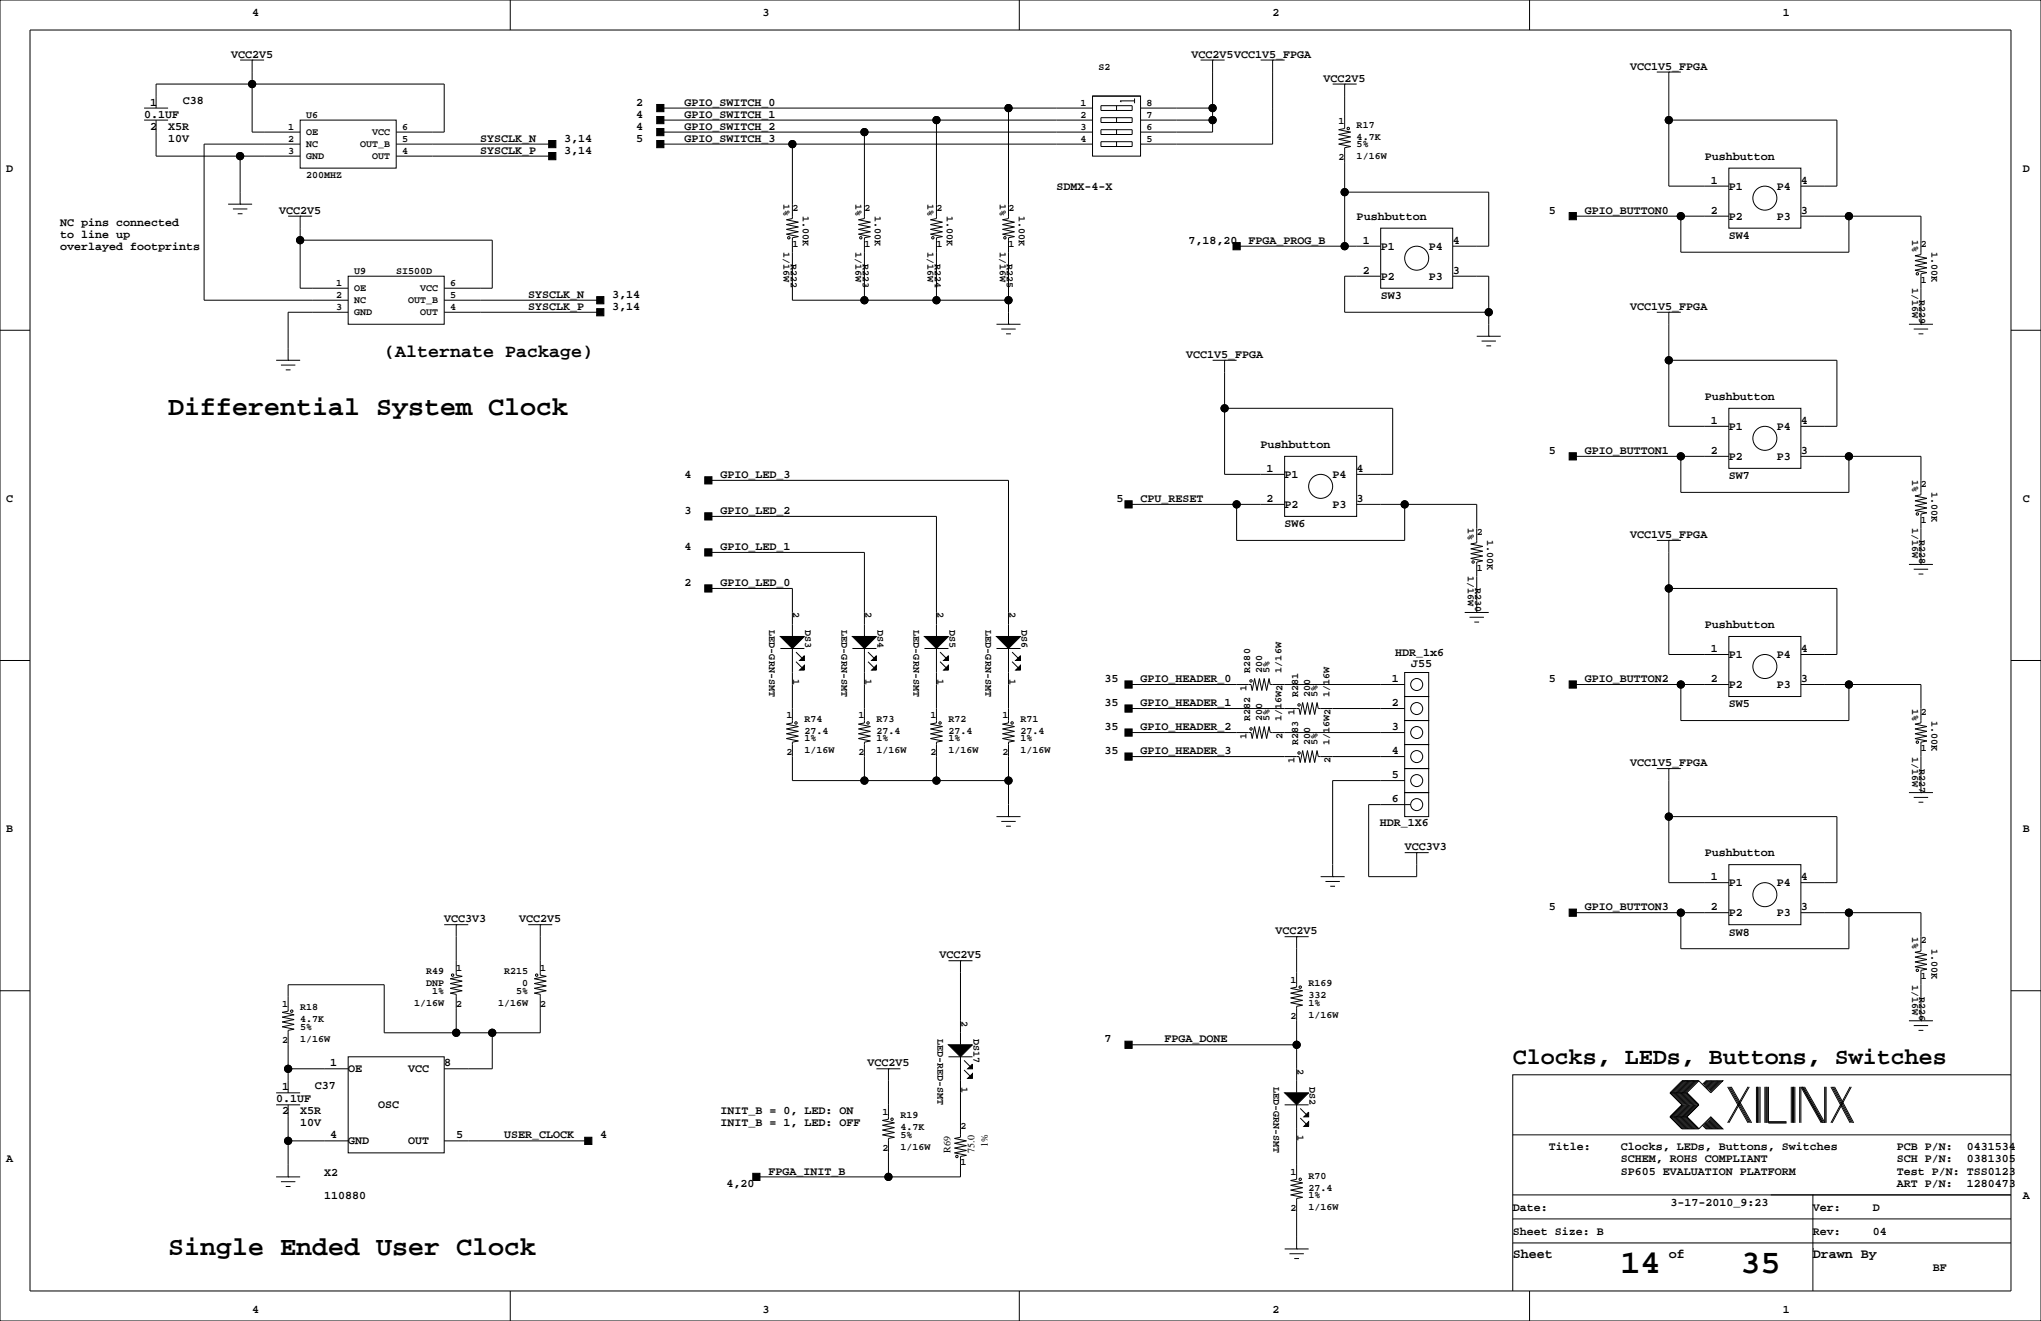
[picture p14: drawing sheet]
<svg xmlns="http://www.w3.org/2000/svg" width="432mm" height="279mm" viewBox="0 0 432 279" stroke-linecap="round" stroke-linejoin="round" font-family="sans-serif">
<defs><g id="words">
<g font-size="7.1">
<text x="342.8" y="269.3">14</text>
<text x="368.2" y="269.3">35</text>
</g>
<g font-size="5.6">
<text x="35.6" y="87.7">Differential System Clock</text>
<text x="35.6" y="265.5">Single Ended User Clock</text>
</g>
<text font-size="4.9" x="320" y="225.1">Clocks, LEDs, Buttons, Switches</text>
<text font-size="3.9" x="81.3" y="75.4">(Alternate Package)</text>
<g font-size="2.8">
<text x="320" y="266.1">Sheet</text>
<text x="353.1" y="266.1">of</text>
<text x="383.5" y="266.1">Drawn By</text>
</g>
<g font-size="2.5">
<text x="53.3" y="3.3">4</text>
<text x="161.3" y="3.3">3</text>
<text x="269.2" y="3.3">2</text>
<text x="377.2" y="3.3">1</text>
<text x="48.9" y="12.2">VCC2V5</text>
<text x="252.1" y="12.2">VCC2V5VCC1V5_FPGA</text>
<text x="280" y="17.3">VCC2V5</text>
<text x="344.9" y="14.7">VCC1V5_FPGA</text>
<text x="31.7" y="22.4">1</text>
<text x="38.7" y="22">C38</text>
<text x="134.6" y="22.4">2</text>
<text x="144.8" y="22.4">GPIO_SWITCH_0</text>
<text x="30.5" y="24.9">0.1UF</text>
<text x="31.7" y="27.4">2</text>
<text x="35.6" y="30">10V</text>
<text x="35.6" y="27.4">X5R</text>
<text x="101.6" y="30">SYSCLK_N</text>
<text x="119.4" y="30">3,14</text>
<text x="134.6" y="30">5</text>
<text x="134.6" y="27.4">4</text>
<text x="134.6" y="24.9">4</text>
<text x="144.8" y="30">GPIO_SWITCH_3</text>
<text x="144.8" y="27.4">GPIO_SWITCH_2</text>
<text x="144.8" y="24.9">GPIO_SWITCH_1</text>
<text x="101.6" y="32.5">SYSCLK_P</text>
<text x="119.4" y="32.5">3,14</text>
<text x="360.7" y="33.8">Pushbutton</text>
<text x="1.3" y="36.3">D</text>
<text x="223.5" y="40.1">SDMX-4-X</text>
<text x="361.9" y="38.9">1</text>
<text x="365.8" y="40.1">P1</text>
<text x="375.9" y="40.1">P4</text>
<text x="381" y="38.9">4</text>
<text x="428" y="36.3">D</text>
<text x="12.7" y="47.8">NC pins connected</text>
<text x="59.1" y="45.2">VCC2V5</text>
<text x="287" y="46.5">Pushbutton</text>
<text x="327.7" y="45.2">5</text>
<text x="335.3" y="45.2">GPIO_BUTTON0</text>
<text x="361.9" y="45.2">2</text>
<text x="365.8" y="46.5">P2</text>
<text x="375.9" y="46.5">P3</text>
<text x="381" y="45.2">3</text>
<text x="12.7" y="50.3">to line up</text>
<text x="12.7" y="52.8">overlayed footprints</text>
<text x="251.5" y="51.6">7,18,20</text>
<text x="264.2" y="51.6">FPGA_PROG_B</text>
<text x="288.3" y="51.6">1</text>
<text x="292.1" y="52.8">P1</text>
<text x="302.3" y="52.8">P4</text>
<text x="307.3" y="51.6">4</text>
<text x="365.8" y="50.5">SW4</text>
<text x="288.3" y="57.9">2</text>
<text x="292.1" y="59.2">P2</text>
<text x="302.3" y="59.2">P3</text>
<text x="307.3" y="57.9">3</text>
<text x="111.8" y="65.5">SYSCLK_P</text>
<text x="111.8" y="63">SYSCLK_N</text>
<text x="129.5" y="65.5">3,14</text>
<text x="129.5" y="63">3,14</text>
<text x="292.1" y="63.2">SW3</text>
<text x="344.9" y="65.5">VCC1V5_FPGA</text>
<text x="250.9" y="75.7">VCC1V5_FPGA</text>
<text x="360.7" y="84.6">Pushbutton</text>
<text x="361.9" y="89.7">1</text>
<text x="381" y="89.7">4</text>
<text x="266.7" y="94.7">Pushbutton</text>
<text x="365.8" y="90.9">P1</text>
<text x="375.9" y="90.9">P4</text>
<text x="144.8" y="101.1">4</text>
<text x="152.4" y="101.1">GPIO_LED_3</text>
<text x="268" y="99.8">1</text>
<text x="271.8" y="101.1">P1</text>
<text x="281.9" y="101.1">P4</text>
<text x="287" y="99.8">4</text>
<text x="327.7" y="96">5</text>
<text x="335.3" y="96">GPIO_BUTTON1</text>
<text x="361.9" y="96">2</text>
<text x="365.8" y="97.3">P2</text>
<text x="365.8" y="101.3">SW7</text>
<text x="375.9" y="97.3">P3</text>
<text x="381" y="96">3</text>
<text x="1.3" y="106.2">C</text>
<text x="236.2" y="106.2">5</text>
<text x="241.3" y="106.2">CPU_RESET</text>
<text x="268" y="106.2">2</text>
<text x="271.8" y="107.4">P2</text>
<text x="281.9" y="107.4">P3</text>
<text x="287" y="106.2">3</text>
<text x="428" y="106.2">C</text>
<text x="144.8" y="108.7">3</text>
<text x="152.4" y="108.7">GPIO_LED_2</text>
<text x="271.8" y="111.5">SW6</text>
<text x="344.9" y="113.8">VCC1V5_FPGA</text>
<text x="144.8" y="116.3">4</text>
<text x="152.4" y="116.3">GPIO_LED_1</text>
<text x="144.8" y="124">2</text>
<text x="152.4" y="124">GPIO_LED_0</text>
<text x="360.7" y="132.8">Pushbutton</text>
<text x="361.9" y="137.9">1</text>
<text x="381" y="137.9">4</text>
<text x="295.2" y="138.7">HDR_1x6</text>
<text x="298.6" y="141">J55</text>
<text x="365.8" y="139.2">P1</text>
<text x="375.9" y="139.2">P4</text>
<text x="233.7" y="149.4">35</text>
<text x="233.7" y="144.3">35</text>
<text x="241.3" y="149.4">GPIO_HEADER_1</text>
<text x="241.3" y="144.3">GPIO_HEADER_0</text>
<text x="294.4" y="144.3">1</text>
<text x="294.4" y="149.4">2</text>
<text x="327.7" y="144.3">5</text>
<text x="335.3" y="144.3">GPIO_BUTTON2</text>
<text x="361.9" y="144.3">2</text>
<text x="365.8" y="145.5">P2</text>
<text x="365.8" y="149.6">SW5</text>
<text x="375.9" y="145.5">P3</text>
<text x="381" y="144.3">3</text>
<text x="233.7" y="154.4">35</text>
<text x="241.3" y="154.4">GPIO_HEADER_2</text>
<text x="294.4" y="154.4">3</text>
<text x="233.7" y="159.5">35</text>
<text x="241.3" y="159.5">GPIO_HEADER_3</text>
<text x="294.4" y="159.5">4</text>
<text x="294.4" y="164.6">5</text>
<text x="344.9" y="162.1">VCC1V5_FPGA</text>
<text x="294.4" y="169.7">6</text>
<text x="1.3" y="176">B</text>
<text x="291.9" y="174.8">HDR_1X6</text>
<text x="297.2" y="179.8">VCC3V3</text>
<text x="428" y="176">B</text>
<text x="360.7" y="181.1">Pushbutton</text>
<text x="361.9" y="186.2">1</text>
<text x="365.8" y="187.5">P1</text>
<text x="375.9" y="187.5">P4</text>
<text x="381" y="186.2">4</text>
<text x="94" y="195.1">VCC3V3</text>
<text x="109.9" y="195.1">VCC2V5</text>
<text x="269.9" y="197.6">VCC2V5</text>
<text x="327.7" y="192.5">5</text>
<text x="335.3" y="192.5">GPIO_BUTTON3</text>
<text x="361.9" y="192.5">2</text>
<text x="365.8" y="193.8">P2</text>
<text x="365.8" y="197.9">SW8</text>
<text x="375.9" y="193.8">P3</text>
<text x="381" y="192.5">3</text>
<text x="198.8" y="202.7">VCC2V5</text>
<text x="233.7" y="220.5">7</text>
<text x="246.4" y="220.5">FPGA_DONE</text>
<text x="69.8" y="225.6">1</text>
<text x="73.7" y="226.8">OE</text>
<text x="86.4" y="226.8">VCC</text>
<text x="94" y="225.6">8</text>
<text x="183.5" y="225.6">VCC2V5</text>
<text x="58.4" y="233.2">0.1UF</text>
<text x="59.7" y="230.6">1</text>
<text x="66.6" y="230.3">C37</text>
<text x="59.7" y="235.7">2</text>
<text x="63.5" y="235.7">X5R</text>
<text x="63.5" y="238.3">10V</text>
<text x="80" y="234.4">OSC</text>
<text x="152.4" y="235.7">INIT_B = 0, LED: ON</text>
<text x="152.4" y="238.3">INIT_B = 1, LED: OFF</text>
<text x="1.3" y="245.9">A</text>
<text x="69.8" y="240.8">4</text>
<text x="73.7" y="242.1">GND</text>
<text x="86.4" y="242.1">OUT</text>
<text x="96.5" y="240.8">5</text>
<text x="106.7" y="240.8">USER_CLOCK</text>
<text x="127" y="240.8">4</text>
<text x="327.7" y="243.3">Title:</text>
<text x="342.9" y="245.9">SCHEM, ROHS COMPLIANT</text>
<text x="342.9" y="243.3">Clocks, LEDs, Buttons, Switches</text>
<text x="401.3" y="245.9">SCH P/N:</text>
<text x="401.3" y="243.3">PCB P/N:</text>
<text x="416.1" y="245.9">0381305</text>
<text x="416.1" y="243.3">0431534</text>
<text x="68.6" y="248.7">X2</text>
<text x="153.7" y="251">4,20</text>
<text x="162.6" y="248.4">FPGA_INIT_B</text>
<text x="342.9" y="248.4">SP605 EVALUATION PLATFORM</text>
<text x="401.3" y="248.4">Test P/N: TSS0123</text>
<text x="401.3" y="251">ART P/N:</text>
<text x="416.1" y="251">1280473</text>
<text x="68.6" y="253.5">110880</text>
<text x="320" y="256">Date:</text>
<text x="353.4" y="255">3-17-2010_9:23</text>
<text x="383.5" y="256">Ver:</text>
<text x="396.2" y="256">D</text>
<text x="428" y="253.5">A</text>
<text x="320" y="261.1">Sheet Size: B</text>
<text x="383.5" y="261.1">Rev:</text>
<text x="396.2" y="261.1">04</text>
<text x="408.9" y="268.7">BF</text>
<text x="53.3" y="277.6">4</text>
<text x="161.3" y="277.6">3</text>
<text x="269.2" y="277.6">2</text>
<text x="377.2" y="277.6">1</text>
</g>
<g font-size="2.1">
<text x="232.4" y="14.8">S2</text>
<text x="228.6" y="22.4">1</text>
<text x="242.6" y="22.4">8</text>
<text x="61" y="27.5">1</text>
<text x="64.8" y="28.5">OE</text>
<text x="64.8" y="25">U6</text>
<text x="78.7" y="28.5">VCC</text>
<text x="85.1" y="27.5">6</text>
<text x="228.6" y="27.5">3</text>
<text x="228.6" y="25">2</text>
<text x="242.6" y="27.5">6</text>
<text x="242.6" y="25">7</text>
<text x="283.2" y="26.2">1</text>
<text x="287" y="27">R17</text>
<text x="287" y="29.6">4.7K</text>
<text x="61" y="30">2</text>
<text x="61" y="32.6">3</text>
<text x="64.8" y="31.1">NC</text>
<text x="64.8" y="33.6">GND</text>
<text x="76.2" y="31.1">OUT_B</text>
<text x="78.7" y="33.6">OUT</text>
<text x="85.1" y="30">5</text>
<text x="85.1" y="32.6">4</text>
<text x="228.6" y="30">4</text>
<text x="242.6" y="30">5</text>
<text x="283.2" y="33.9">2</text>
<text x="287" y="33.6">1/16W</text>
<text x="287" y="31.1">5%</text>
<text x="64.8" y="37.7">200MHZ</text>
<text x="165.8" y="43.2" transform="rotate(90 165.8 43.2)">1%</text>
<text x="167.6" y="44.6">2</text>
<text x="169.8" y="45.7" transform="rotate(90 169.8 45.7)">1.00K</text>
<text x="181" y="43.2" transform="rotate(90 181 43.2)">1%</text>
<text x="182.9" y="44.6">2</text>
<text x="185.1" y="45.7" transform="rotate(90 185.1 45.7)">1.00K</text>
<text x="196.3" y="43.2" transform="rotate(90 196.3 43.2)">1%</text>
<text x="198.1" y="44.6">2</text>
<text x="200.3" y="45.7" transform="rotate(90 200.3 45.7)">1.00K</text>
<text x="211.5" y="43.2" transform="rotate(90 211.5 43.2)">1%</text>
<text x="213.4" y="44.6">2</text>
<text x="215.6" y="45.7" transform="rotate(90 215.6 45.7)">1.00K</text>
<text x="165.8" y="53.3" transform="rotate(90 165.8 53.3)">1/16W</text>
<text x="167.6" y="52.2">1</text>
<text x="181" y="53.3" transform="rotate(90 181 53.3)">1/16W</text>
<text x="182.9" y="52.2">1</text>
<text x="196.3" y="53.3" transform="rotate(90 196.3 53.3)">1/16W</text>
<text x="198.1" y="52.2">1</text>
<text x="211.5" y="53.3" transform="rotate(90 211.5 53.3)">1/16W</text>
<text x="213.4" y="52.2">1</text>
<text x="404.5" y="50.8" transform="rotate(90 404.5 50.8)">1%</text>
<text x="406.4" y="52.2">2</text>
<text x="408.6" y="53.3" transform="rotate(90 408.6 53.3)">1.00K</text>
<text x="74.9" y="58">U9</text>
<text x="83.8" y="58">SI500D</text>
<text x="167.3" y="55.9" transform="rotate(90 167.3 55.9)">R222</text>
<text x="182.5" y="55.9" transform="rotate(90 182.5 55.9)">R223</text>
<text x="197.8" y="55.9" transform="rotate(90 197.8 55.9)">R224</text>
<text x="213" y="55.9" transform="rotate(90 213 55.9)">R225</text>
<text x="406.4" y="59.8">1</text>
<text x="71.1" y="63.1">2</text>
<text x="71.1" y="65.6">3</text>
<text x="71.1" y="60.5">1</text>
<text x="74.9" y="64.1">NC</text>
<text x="74.9" y="61.6">OE</text>
<text x="86.4" y="64.1">OUT_B</text>
<text x="88.9" y="61.6">VCC</text>
<text x="95.2" y="60.5">6</text>
<text x="95.2" y="63.1">5</text>
<text x="95.2" y="65.6">4</text>
<text x="404.5" y="61" transform="rotate(90 404.5 61)">1/16W</text>
<text x="406.1" y="63.5" transform="rotate(90 406.1 63.5)">R229</text>
<text x="74.9" y="66.6">GND</text>
<text x="88.9" y="66.6">OUT</text>
<text x="404.5" y="101.6" transform="rotate(90 404.5 101.6)">1%</text>
<text x="406.4" y="103">2</text>
<text x="408.6" y="104.1" transform="rotate(90 408.6 104.1)">1.00K</text>
<text x="310.6" y="111.8" transform="rotate(90 310.6 111.8)">1%</text>
<text x="312.4" y="113.1">2</text>
<text x="404.5" y="111.8" transform="rotate(90 404.5 111.8)">1/16W</text>
<text x="406.4" y="110.6">1</text>
<text x="314.6" y="114.3" transform="rotate(90 314.6 114.3)">1.00K</text>
<text x="406.1" y="114.3" transform="rotate(90 406.1 114.3)">R228</text>
<text x="310.6" y="121.9" transform="rotate(90 310.6 121.9)">1/16W</text>
<text x="312.1" y="124.5" transform="rotate(90 312.1 124.5)">R230</text>
<text x="312.4" y="120.8">1</text>
<text x="167.8" y="129.5" transform="rotate(90 167.8 129.5)">2</text>
<text x="183.1" y="129.5" transform="rotate(90 183.1 129.5)">2</text>
<text x="198.3" y="129.5" transform="rotate(90 198.3 129.5)">2</text>
<text x="213.6" y="129.5" transform="rotate(90 213.6 129.5)">2</text>
<text x="162.8" y="133.3" transform="rotate(90 162.8 133.3)">LED-GRN-SMT</text>
<text x="170.4" y="133.3" transform="rotate(90 170.4 133.3)">DS3</text>
<text x="178" y="133.3" transform="rotate(90 178 133.3)">LED-GRN-SMT</text>
<text x="185.6" y="133.3" transform="rotate(90 185.6 133.3)">DS4</text>
<text x="193.2" y="133.3" transform="rotate(90 193.2 133.3)">LED-GRN-SMT</text>
<text x="200.9" y="133.3" transform="rotate(90 200.9 133.3)">DS5</text>
<text x="208.5" y="133.3" transform="rotate(90 208.5 133.3)">LED-GRN-SMT</text>
<text x="216.1" y="133.3" transform="rotate(90 216.1 133.3)">DS6</text>
<text x="167.8" y="143.5" transform="rotate(90 167.8 143.5)">1</text>
<text x="183.1" y="143.5" transform="rotate(90 183.1 143.5)">1</text>
<text x="198.3" y="143.5" transform="rotate(90 198.3 143.5)">1</text>
<text x="213.6" y="143.5" transform="rotate(90 213.6 143.5)">1</text>
<text x="264.5" y="142.2" transform="rotate(-90 264.5 142.2)">R280</text>
<text x="267" y="142.2" transform="rotate(-90 267 142.2)">200</text>
<text x="268.6" y="142.2" transform="rotate(-90 268.6 142.2)">5%</text>
<text x="271.1" y="142.2" transform="rotate(-90 271.1 142.2)">1/16W</text>
<text x="263.7" y="146" transform="rotate(-90 263.7 146)">1</text>
<text x="274.7" y="147.3" transform="rotate(-90 274.7 147.3)">R281</text>
<text x="277.2" y="147.3" transform="rotate(-90 277.2 147.3)">200</text>
<text x="278.7" y="147.3" transform="rotate(-90 278.7 147.3)">5%</text>
<text x="281.3" y="147.3" transform="rotate(-90 281.3 147.3)">1/16W</text>
<text x="404.5" y="149.9" transform="rotate(90 404.5 149.9)">1%</text>
<text x="166.4" y="152">1</text>
<text x="170.2" y="155.3">27.4</text>
<text x="170.2" y="152.7">R74</text>
<text x="181.6" y="152">1</text>
<text x="185.4" y="152.7">R73</text>
<text x="185.4" y="155.3">27.4</text>
<text x="196.8" y="152">1</text>
<text x="200.7" y="152.7">R72</text>
<text x="200.7" y="155.3">27.4</text>
<text x="212.1" y="152">1</text>
<text x="215.9" y="152.7">R71</text>
<text x="215.9" y="155.3">27.4</text>
<text x="264.5" y="152.4" transform="rotate(-90 264.5 152.4)">R282</text>
<text x="267" y="152.4" transform="rotate(-90 267 152.4)">200</text>
<text x="268.6" y="152.4" transform="rotate(-90 268.6 152.4)">5%</text>
<text x="271.1" y="152.4" transform="rotate(-90 271.1 152.4)">1/16W2</text>
<text x="273.9" y="151.1" transform="rotate(-90 273.9 151.1)">1</text>
<text x="406.4" y="151.2">2</text>
<text x="408.6" y="152.4" transform="rotate(90 408.6 152.4)">1.00K</text>
<text x="166.4" y="159.6">2</text>
<text x="170.2" y="156.8">1%</text>
<text x="170.2" y="159.3">1/16W</text>
<text x="181.6" y="159.6">2</text>
<text x="185.4" y="159.3">1/16W</text>
<text x="185.4" y="156.8">1%</text>
<text x="196.8" y="159.6">2</text>
<text x="200.7" y="159.3">1/16W</text>
<text x="200.7" y="156.8">1%</text>
<text x="212.1" y="159.6">2</text>
<text x="215.9" y="159.3">1/16W</text>
<text x="215.9" y="156.8">1%</text>
<text x="263.7" y="156.2" transform="rotate(-90 263.7 156.2)">1</text>
<text x="271.3" y="156.2" transform="rotate(-90 271.3 156.2)">2</text>
<text x="273.9" y="161.3" transform="rotate(-90 273.9 161.3)">1</text>
<text x="274.7" y="157.5" transform="rotate(-90 274.7 157.5)">R283</text>
<text x="277.2" y="157.5" transform="rotate(-90 277.2 157.5)">200</text>
<text x="278.7" y="157.5" transform="rotate(-90 278.7 157.5)">5%</text>
<text x="281.3" y="157.5" transform="rotate(-90 281.3 157.5)">1/16W2</text>
<text x="281.5" y="161.3" transform="rotate(-90 281.5 161.3)">2</text>
<text x="404.5" y="160" transform="rotate(90 404.5 160)">1/16W</text>
<text x="406.4" y="158.9">1</text>
<text x="406.1" y="162.6" transform="rotate(90 406.1 162.6)">R227</text>
<text x="404.5" y="198.1" transform="rotate(90 404.5 198.1)">1%</text>
<text x="406.4" y="199.5">2</text>
<text x="408.6" y="200.7" transform="rotate(90 408.6 200.7)">1.00K</text>
<text x="90.2" y="206.1">R49</text>
<text x="90.2" y="208.6">DNP</text>
<text x="96.5" y="205.3">1</text>
<text x="106.7" y="206.1">R215</text>
<text x="110.5" y="208.6">0</text>
<text x="114.3" y="205.3">1</text>
<text x="273.1" y="207.8">1</text>
<text x="276.9" y="208.6">R169</text>
<text x="404.5" y="208.3" transform="rotate(90 404.5 208.3)">1/16W</text>
<text x="406.4" y="207.1">1</text>
<text x="59.7" y="212.9">1</text>
<text x="63.5" y="213.7">R18</text>
<text x="87.6" y="212.7">1/16W</text>
<text x="91.4" y="210.1">1%</text>
<text x="96.5" y="212.9">2</text>
<text x="105.4" y="212.7">1/16W</text>
<text x="109.2" y="210.1">5%</text>
<text x="114.3" y="212.9">2</text>
<text x="203.4" y="215.9" transform="rotate(90 203.4 215.9)">2</text>
<text x="273.1" y="215.5">2</text>
<text x="276.9" y="211.2">332</text>
<text x="276.9" y="215.2">1/16W</text>
<text x="276.9" y="212.7">1%</text>
<text x="406.1" y="210.8" transform="rotate(90 406.1 210.8)">R226</text>
<text x="59.7" y="220.5">2</text>
<text x="63.5" y="216.2">4.7K</text>
<text x="63.5" y="220.3">1/16W</text>
<text x="63.5" y="217.8">5%</text>
<text x="198.3" y="219.7" transform="rotate(90 198.3 219.7)">LED-RED-SMT</text>
<text x="205.9" y="219.7" transform="rotate(90 205.9 219.7)">DS17</text>
<text x="274.5" y="226.1" transform="rotate(90 274.5 226.1)">2</text>
<text x="203.4" y="229.9" transform="rotate(90 203.4 229.9)">1</text>
<text x="269.4" y="229.9" transform="rotate(90 269.4 229.9)">LED-GRN-SMT</text>
<text x="277.1" y="229.9" transform="rotate(90 277.1 229.9)">DS2</text>
<text x="186.7" y="235.8">1</text>
<text x="190.5" y="239.1">4.7K</text>
<text x="190.5" y="236.6">R19</text>
<text x="203.2" y="238.9">2</text>
<text x="186.7" y="243.4">2</text>
<text x="190.5" y="240.6">5%</text>
<text x="190.5" y="243.2">1/16W</text>
<text x="201.1" y="243.8" transform="rotate(-90 201.1 243.8)">R69</text>
<text x="206.2" y="243.8" transform="rotate(-90 206.2 243.8)">75.0</text>
<text x="209" y="242.6" transform="rotate(-90 209 242.6)">1%</text>
<text x="274.5" y="240" transform="rotate(90 274.5 240)">1</text>
<text x="203.2" y="246.5">1</text>
<text x="273.1" y="248.5">1</text>
<text x="276.9" y="249.3">R70</text>
<text x="276.9" y="251.8">27.4</text>
<text x="273.1" y="256.1">2</text>
<text x="276.9" y="255.9">1/16W</text>
<text x="276.9" y="253.3">1%</text>
</g>
</g></defs>
<g fill="none" stroke="#000" stroke-width=".21">
<path d="M0 0h431.8v279.4h-431.8zM6.3 6.4h419.1v266.6h-419.1zM50.8 12.7h5.1M53.3 12.7h.1M53.3 12.7v15.2h10.2M107.9 0v6.4M215.6 0v6.4M254 12.7h5.1M256.5 12.7h.1M256.5 12.7v15.2h-15.2M266.7 12.7h5.1M269.2 12.7h.1"/>
<path d="M269.2 12.7v17.8h-27.9M281.9 17.8h5.1M284.5 17.8h.1M284.5 17.8v9.4l-1.3 .2 2.6 .5-2.6 .5 2.6 .6-2.6 .5 2.6 .5-2.6 .5 2.6 .5-1.3 .2v20.9M323.6 0v6.4M350.5 15.2h5.1M353.1 15.2h.1M353.1 15.2v24.2h12.7M30.5 25.4h5.1M30.5 22.9h5.1M33 22.9v-5.1h61v10.1h-10.2M33 25.4v7.6h30.5"/>
<path d="M50.8 33v10.2M63.5 25.4h20.3v10.2h-20.3zM63.5 30.5h-20.3v33h30.5M83.8 33h33M83.8 30.5h33M139.7 27.9h91.4M139.7 25.4h91.4M139.7 22.9h91.4M139.7 30.5h91.4M167.6 30.5v15.7l-1.2 .3 2.5 .5-2.5 .5 2.5 .5-2.5 .5 2.5 .5-2.5 .5 2.5 .5-1.3 .3v13.2h45.8M182.9 27.9v18.3l-1.3 .3 2.5 .5-2.5 .5 2.5 .5-2.5 .5 2.5 .5-2.5 .5 2.5 .5-1.2 .3v13.2M198.1 25.4v20.8l-1.3 .3 2.6 .5-2.6 .5 2.6 .5-2.6 .5 2.6 .5-2.6 .5 2.6 .5-1.3 .3v13.2"/>
<path d="M213.4 22.9v23.3l-1.3 .3 2.5 .5-2.5 .5 2.5 .5-2.5 .5 2.5 .5-2.5 .5 2.5 .5-1.2 .3v18.3M231.1 20.3h10.2v12.7h-10.2zM231.1 20.3h10.2M232.9 22.4h6.6v1h-6.6zM232.9 24.9h6.6v1h-6.6zM232.9 27.4h6.6v1h-6.6zM232.9 30h6.6v1h-6.6zM236.2 22.4v1M236.2 24.9v1M236.2 27.4v1M236.2 30v1M240 21.3h-3l.2 .3"/>
<path d="M240 20.8v1M241.3 25.4h15.2M241.3 22.9h15.2M353.1 25.4h35.5v14h-7.6M365.8 35.6h15.2v12.7h-15.2zM48.3 43.2h5M49.3 44.2h3M50.3 45.2h1M50.8 43.2h.1M61 45.7h5M63.5 45.7h.1M63.5 45.7v15.3h10.2"/>
<path d="M63.5 50.8h40.6v10.2h-10.1M73.7 58.4h20.3v10.2h-20.3zM261.6 52.1h30.5M284.5 40.6h30.5v11.5h-7.7M292.1 48.3h15.2v12.7h-15.2zM292.1 58.4h-7.6v7.6h30.5M307.3 58.4h7.7v12.7M332.7 45.7h33.1M355.6 45.7v7.6h35.6v-7.6M381 45.7h25.4v8.1l-1.3 .3 2.6 .5-2.6 .5 2.6 .5-2.6 .5 2.6 .5-2.6 .6 2.6 .5-1.3 .2v10.7M0 69.8h6.3M58.4 76.2h5.1"/>
<path d="M59.4 77.2h3.1M60.5 78.2h1M61 76.2h.1M73.7 66h-12.7v10.2M94 66h33M94 63.5h33M210.8 68.6h5.1M211.8 69.6h3.1M212.9 70.6h1M213.4 68.6h.1M256.5 76.2h5.1M259.1 76.2h.1"/>
<path d="M259.1 76.2v24.1h12.7M312.4 71.1h5.1M313.4 72.1h3.1M314.5 73.2h1M315 71.1h.1M350.5 66h5.1M353.1 66h.1M353.1 76.2h35.5v14h-7.6M353.1 66v24.2h12.7M403.9 68.6h5M404.9 69.6h3M405.9 70.6h1"/>
<path d="M406.4 68.6h.1M425.4 69.8h6.4M259.1 86.4h35.5v13.9h-7.6M271.8 96.5h15.2v12.7h-15.2zM332.7 96.5h33.1M355.6 96.5v7.6h35.6v-7.6M365.8 86.4h15.2v12.7h-15.2zM381 96.5h25.4v8.1l-1.3 .3 2.6 .5-2.6 .5 2.6 .5-2.6 .5 2.6 .5-2.6 .5 2.6 .6-1.3 .2v10.7M149.9 101.6h63.5v33M149.9 109.2h48.2v25.4M149.9 116.8h33v17.8M238.8 106.7h33"/>
<path d="M261.6 106.7v7.6h35.6v-7.6M287 106.7h25.4v8.1l-1.3 .3 2.6 .5-2.6 .5 2.6 .5-2.6 .5 2.6 .5-2.6 .5 2.6 .5-1.3 .3v10.6M350.5 114.3h5.1M353.1 114.3h.1M353.1 114.3v24.1h12.7M403.9 119.4h5M406.4 119.4h.1M0 139.7h6.3M149.9 124.5h17.7v10.1M165.1 137.2h5.1M167.6 137.2v15.7l-1.2 .3 2.5 .5-2.5 .5 2.5 .5-2.5 .5 2.5 .5-2.5 .5 2.5 .5-1.3 .3v8.1h45.8M168.4 137.9l1.3 1.3"/>
<path d="M168.4 140l1.3 1.2M180.3 137.2h5.1M182.9 137.2v15.7l-1.3 .3 2.5 .5-2.5 .5 2.5 .5-2.5 .5 2.5 .5-2.5 .5 2.5 .5-1.2 .3v8.1M183.6 137.9l1.3 1.3M183.6 140l1.3 1.2M195.6 137.2h5.1M198.1 137.2v15.7l-1.3 .3 2.6 .5-2.6 .5 2.6 .5-2.6 .5 2.6 .5-2.6 .5 2.6 .5-1.3 .3v8.1M198.9 137.9l1.3 1.3M198.9 140l1.3 1.2M210.8 137.2h5.1M213.4 137.2v15.7l-1.3 .3 2.5 .5-2.5 .5 2.5 .5-2.5 .5 2.5 .5-2.5 .5 2.5 .5-1.2 .3v15.7M214.1 137.9l1.3 1.3"/>
<path d="M214.1 140l1.3 1.2M309.9 129.5h5.1M310.9 130.6h3M311.9 131.6h1M312.4 129.5h.1M353.1 124.5h35.5v13.9h-7.6M365.8 134.6h15.2v12.7h-15.2zM404.9 120.4h3M405.9 121.4h1M425.4 139.7h6.4M238.8 154.9h25.9l.2 1.3 .5-2.5 .5 2.5 .5-2.5 .6 2.5 .5-2.5 .5 2.5 .5-2.5 .2 1.2h28.5M238.8 149.9h36l.3 1.2 .5-2.5 .5 2.5 .5-2.5 .5 2.5 .5-2.5 .5 2.5 .5-2.5 .3 1.3h18.3"/>
<path d="M238.8 144.8h25.9l.2 1.2 .5-2.5 .5 2.5 .5-2.5 .6 2.5 .5-2.5 .5 2.5 .5-2.5 .2 1.3h28.5M297.2 157.5h5.1v5.1h-5.1zM297.2 152.4h5.1v5.1h-5.1zM297.2 142.2h5.1v5.1h-5.1zM297.2 147.3h5.1v5.1h-5.1zM332.7 144.8h33.1M355.6 144.8v7.6h35.6v-7.6M381 144.8h25.4v8.1l-1.3 .3 2.6 .5-2.6 .5 2.6 .5-2.6 .5 2.6 .5-2.6 .5 2.6 .5-1.3 .3v10.6M210.8 172.7h5.1M211.8 173.7h3.1M212.9 174.8h1M213.4 172.7h.1"/>
<path d="M238.8 160h36l.3 1.3 .5-2.5 .5 2.5 .5-2.5 .5 2.5 .5-2.5 .5 2.5 .5-2.5 .3 1.2h18.3M297.2 162.6h5.1v5h-5.1zM297.2 167.6h5.1v5.1h-5.1zM297.2 165.1h-15.3v20.3M298.4 170.2h-8.8v15.2h10.1v-5.1M350.5 162.6h5.1M353.1 162.6h.1M353.1 162.6v24.1h12.7M353.1 172.7h35.5v14h-7.6M403.9 167.6h5M404.9 168.7h3M405.9 169.7h1"/>
<path d="M406.4 167.6h.1M94 195.6h5.1M96.5 195.6h.1M96.5 195.6v10.6l1.3 .3-2.6 .5 2.6 .5-2.6 .5 2.6 .5-2.6 .5 2.6 .5-2.6 .6 1.3 .2v8.1M111.8 195.6h5M114.3 195.6h.1M114.3 195.6v10.6l1.3 .3-2.6 .5 2.6 .5-2.6 .5 2.6 .5-2.6 .5 2.6 .5-2.6 .6 1.3 .2v8.1h-33v-10.1h-20.3v5.6l-1.3 .2 2.5 .5-2.5 .5 2.5 .5-2.5 .6 2.5 .5-2.5 .5 2.5 .5-1.2 .2v13.2M271.8 198.1h5.1M274.3 198.1h.1M274.3 198.1v10.7l-1.3 .2 2.6 .5-2.6 .6 2.6 .5-2.6 .5 2.6 .5-2.6 .5 2.6 .5-1.3 .3v18.2M279.4 185.4h5.1M280.4 186.4h3.1"/>
<path d="M281.4 187.5h1M281.9 185.4h.1M297.2 180.3h5.1M299.7 180.3h.1M332.7 193h33.1M355.6 193v7.7h35.6v-7.7M365.8 182.9h15.2v12.7h-15.2zM381 193h25.4v8.2l-1.3 .2 2.6 .5-2.6 .5 2.6 .5-2.6 .6 2.6 .5-2.6 .5 2.6 .5-1.3 .2v10.7M0 209.5h6.3M104.1 218.4v7.7h-10.1M200.7 203.2h5M203.2 203.2h.1"/>
<path d="M203.2 203.2v17.8M403.9 215.9h5M404.9 216.9h3M405.9 217.9h1M406.4 215.9h.1M425.4 209.5h6.4M58.4 231.1h5.1M58.4 233.7h5.1M61 233.7v15.2M61 226.1h12.7M73.7 223.5h20.3v20.3h-20.3zM185.4 226.1h5.1"/>
<path d="M188 226.1h.1M188 226.1v10.6l-1.3 .3 2.5 .5-2.5 .5 2.5 .5-2.5 .5 2.5 .5-2.5 .5 2.5 .5-1.2 .3v8.1M200.7 223.5h5M203.2 223.5v17l-1.3 .3 2.6 .5-2.6 .5 2.6 .5-2.6 .5 2.6 .5-2.6 .5 2.6 .5-1.3 .3v4.3h-43.2M204 224.3l1.2 1.3M204 226.3l1.2 1.3M238.8 221h35.5M271.8 233.7h5.1M274.3 233.7v15.7l-1.3 .3 2.6 .5-2.6 .5 2.6 .5-2.6 .5 2.6 .5-2.6 .5 2.6 .5-1.3 .3v10.7M275.1 234.4l1.3 1.3M275.1 236.5l1.3 1.2M353.3 236.2l2.6 2.6h3.5"/>
<path d="M353.3 231.1l2.6 2.6-2.6 2.5M353.3 236.2h3.6M353.3 231.1h3.6M356.1 228.6l-2.5 2.5 2.5 2.6-2.5 2.5 2.5 2.6M356.4 228.6l-2.6 2.5 2.6 2.6-2.6 2.5 2.6 2.6M356.6 228.6l-2.5 2.5 2.5 2.6-2.5 2.5 2.5 2.6M356.9 228.6l-2.6 2.5 2.6 2.6-2.6 2.5 2.6 2.6M356.9 231.1l2.5 2.6-2.5 2.5M356.9 236.2l2.5 2.6M357.1 228.6l-2.5 2.5 2.5 2.6-2.5 2.5 2.5 2.6M357.4 228.6l-2.6 2.5 2.6 2.6-2.6 2.5 2.6 2.6M357.6 228.6l-2.5 2.5 2.5 2.6-2.5 2.5 2.5 2.6"/>
<path d="M357.9 228.6l-2.6 2.5 2.6 2.6-2.6 2.5 2.6 2.6M358.1 228.6l-2.5 2.5 2.5 2.6-2.5 2.5 2.5 2.6M358.4 228.6l-2.5 2.5 2.5 2.6-2.5 2.5 2.5 2.6M358.6 228.6l-2.5 2.5 2.5 2.6-2.5 2.5 2.5 2.6M358.9 228.6l-2.5 2.5 2.5 2.6-2.5 2.5 2.5 2.6M359.2 228.6l-2.6 2.5 2.6 2.6-2.6 2.5 2.6 2.6M359.4 228.6l2.5 2.5 2.6-2.5h-3.6l-.7 .8M359.4 228.6h-3.5l-2.6 2.5M359.4 228.6l-2.5 2.5M360.2 238l.7 .8h3.6l-2.6-2.6-2.5 2.6M360.4 237.7l1 1.1M360.4 238l.8 .8"/>
<path d="M360.7 237.5l1.2 1.3M360.7 237.7l1 1.1M360.9 237.2l1.6 1.6M360.9 237.5l1.3 1.3M361.2 237l1.8 1.8M361.2 237.2l1.5 1.6M361.2 228.6l-.8 .8M361.4 236.7l2.1 2.1M361.4 237l1.8 1.8M361.4 228.6l-1 1M361.7 236.5l2.3 2.3M361.7 236.7l2 2.1"/>
<path d="M361.7 228.6l-1 1M361.9 236.5l2.3 2.3M361.9 228.6l-1.2 1.3M362.2 228.6l-1.3 1.3M362.5 228.6l-1.6 1.5M362.7 228.6l-1.5 1.5M363 228.6l-1.8 1.8M363.2 228.6l-1.8 1.8M363.5 228.6l-2.1 2M363.7 228.6l-2 2M364 228.6l-2.3 2.3M364.2 228.6l-2.3 2.3"/>
<path d="M365.5 229.9l4.3 7.6M365.8 229.9l4.3 7.6M366 229.9l4.3 7.6M366.3 229.9l4.3 7.6M369.8 229.9l-4.3 7.6M370.1 229.9l-4.3 7.6M371.6 229.9v7.6M371.9 229.9v7.6M372.1 229.9v7.6M372.4 229.9v7.6M373.4 229.9v7.6M373.6 229.9v7.6"/>
<path d="M373.9 229.9v7.6M374.1 229.9v7.6h3.9M374.1 237.2h3.9M379 229.9v7.6M379.2 229.9v7.6M379.5 229.9v7.6M379.7 229.9v7.6M380.7 229.9v7.6M381 237.5v-7.6l4.3 7.6M381.3 229.9l4.3 7.6M381.5 229.9l4.3 7.6M381.8 229.9l4.3 7.6v-7.6"/>
<path d="M386.3 229.9v7.6M387.3 229.9l4.1 7.6M387.6 229.9l4.1 7.6M387.9 229.9l4 7.6M388.1 229.9l4.1 7.6M391.4 229.9l-4.1 7.6M391.7 229.9l-4.1 7.6M425.4 227.3h-105.4v35.6M58.4 248.9h5.1M59.4 249.9h3.1M60.5 251h1M61 248.9h.1"/>
<path d="M61 241.3h12.7M94 241.3h30.5M320 257.8h105.4M320 252.7h105.4M320 240h105.4M383.5 252.7v20.3M107.9 273v6.4M215.6 273v6.4M271.8 264.2h5.1M272.8 265.2h3M273.8 266.2h1M274.3 264.2h.1"/>
<path d="M320 262.9v10.1M320 262.9h105.4M323.6 273v6.4M383.5 264.2h.1"/>
<circle cx="53.3" cy="17.8" r=".76"/>
<circle cx="50.8" cy="33" r=".76"/>
<circle cx="167.6" cy="30.5" r=".76"/>
<circle cx="182.9" cy="27.9" r=".76"/>
<circle cx="198.1" cy="25.4" r=".76"/>
<circle cx="213.4" cy="22.9" r=".76"/>
<circle cx="256.5" cy="22.9" r=".76"/>
<circle cx="256.5" cy="25.4" r=".76"/>
<circle cx="285.2" cy="27.2" r=".25"/>
<circle cx="353.1" cy="25.4" r=".76"/>
<circle cx="63.5" cy="50.8" r=".76"/>
<circle cx="166.9" cy="50.3" r=".25"/>
<circle cx="182.1" cy="50.3" r=".25"/>
<circle cx="197.4" cy="50.3" r=".25"/>
<circle cx="212.6" cy="50.3" r=".25"/>
<circle cx="284.5" cy="40.6" r=".76"/>
<circle cx="284.5" cy="52.1" r=".76"/>
<circle cx="299.7" cy="54.6" r="2.54"/>
<circle cx="355.6" cy="45.7" r=".76"/>
<circle cx="373.4" cy="41.9" r="2.54"/>
<circle cx="391.2" cy="45.7" r=".76"/>
<circle cx="405.6" cy="57.9" r=".25"/>
<circle cx="182.9" cy="63.5" r=".76"/>
<circle cx="198.1" cy="63.5" r=".76"/>
<circle cx="213.4" cy="63.5" r=".76"/>
<circle cx="315" cy="66" r=".76"/>
<circle cx="353.1" cy="76.2" r=".76"/>
<circle cx="259.1" cy="86.4" r=".76"/>
<circle cx="355.6" cy="96.5" r=".76"/>
<circle cx="373.4" cy="92.7" r="2.54"/>
<circle cx="391.2" cy="96.5" r=".76"/>
<circle cx="261.6" cy="106.7" r=".76"/>
<circle cx="279.4" cy="102.9" r="2.54"/>
<circle cx="297.2" cy="106.7" r=".76"/>
<circle cx="311.7" cy="118.9" r=".25"/>
<circle cx="405.6" cy="108.7" r=".25"/>
<circle cx="353.1" cy="124.5" r=".76"/>
<circle cx="168.4" cy="152.9" r=".25"/>
<circle cx="183.6" cy="152.9" r=".25"/>
<circle cx="198.9" cy="152.9" r=".25"/>
<circle cx="214.1" cy="152.9" r=".25"/>
<circle cx="264.7" cy="154.2" r=".25"/>
<circle cx="264.7" cy="144" r=".25"/>
<circle cx="274.8" cy="159.3" r=".25"/>
<circle cx="274.8" cy="149.1" r=".25"/>
<circle cx="299.7" cy="144.8" r="1.27"/>
<circle cx="299.7" cy="154.9" r="1.27"/>
<circle cx="299.7" cy="149.9" r="1.27"/>
<circle cx="355.6" cy="144.8" r=".76"/>
<circle cx="373.4" cy="141" r="2.54"/>
<circle cx="391.2" cy="144.8" r=".76"/>
<circle cx="405.6" cy="157" r=".25"/>
<circle cx="182.9" cy="165.1" r=".76"/>
<circle cx="198.1" cy="165.1" r=".76"/>
<circle cx="213.4" cy="165.1" r=".76"/>
<circle cx="299.7" cy="165.1" r="1.27"/>
<circle cx="299.7" cy="170.2" r="1.27"/>
<circle cx="299.7" cy="160" r="1.27"/>
<circle cx="353.1" cy="172.7" r=".76"/>
<circle cx="355.6" cy="193" r=".76"/>
<circle cx="373.4" cy="189.2" r="2.54"/>
<circle cx="391.2" cy="193" r=".76"/>
<circle cx="61.7" cy="213.9" r=".25"/>
<circle cx="95.8" cy="206.2" r=".25"/>
<circle cx="96.5" cy="218.4" r=".76"/>
<circle cx="104.1" cy="218.4" r=".76"/>
<circle cx="113.5" cy="206.2" r=".25"/>
<circle cx="275.1" cy="208.8" r=".25"/>
<circle cx="405.6" cy="205.2" r=".25"/>
<circle cx="61" cy="226.1" r=".76"/>
<circle cx="188.7" cy="236.7" r=".25"/>
<circle cx="274.3" cy="221" r=".76"/>
<circle cx="61" cy="241.3" r=".76"/>
<circle cx="188" cy="248.9" r=".76"/>
<circle cx="202.4" cy="244.6" r=".25"/>
<circle cx="275.1" cy="249.4" r=".25"/>
</g>
<g fill="#000" stroke="#000" stroke-width=".21">
<path d="M116.1 29.7h1.5v1.5h-1.5z" fill-rule="evenodd"/>
<path d="M116.1 32.3h1.5v1.5h-1.5z" fill-rule="evenodd"/>
<path d="M138.9 22.1h1.6v1.5h-1.6z" fill-rule="evenodd"/>
<path d="M138.9 24.6h1.6v1.6h-1.6z" fill-rule="evenodd"/>
<path d="M138.9 27.2h1.6v1.5h-1.6z" fill-rule="evenodd"/>
<path d="M138.9 29.7h1.6v1.5h-1.6z" fill-rule="evenodd"/>
<path d="M260.9 51.3h1.5v1.5h-1.5z" fill-rule="evenodd"/>
<path d="M332 45h1.5v1.5h-1.5z" fill-rule="evenodd"/>
<path d="M126.2 62.7h1.6v1.6h-1.6z" fill-rule="evenodd"/>
<path d="M126.2 65.3h1.6v1.5h-1.6z" fill-rule="evenodd"/>
<path d="M332 95.8h1.5v1.5h-1.5z" fill-rule="evenodd"/>
<path d="M149.1 116.1h1.5v1.5h-1.5z" fill-rule="evenodd"/>
<path d="M149.1 108.5h1.5v1.5h-1.5z" fill-rule="evenodd"/>
<path d="M149.1 100.8h1.5v1.6h-1.5z" fill-rule="evenodd"/>
<path d="M238 105.9h1.5v1.5h-1.5z" fill-rule="evenodd"/>
<path d="M149.1 123.7h1.5v1.5h-1.5z" fill-rule="evenodd"/>
<path d="M165.1 134.6h5.1l-2.6 2.6z" fill-rule="evenodd"/>
<path d="M170.2 138.7v1h-1z" fill-rule="evenodd"/>
<path d="M180.3 134.6h5.1l-2.5 2.6z" fill-rule="evenodd"/>
<path d="M185.4 138.7v1h-1z" fill-rule="evenodd"/>
<path d="M195.6 134.6h5.1l-2.6 2.6z" fill-rule="evenodd"/>
<path d="M200.7 138.7v1h-1.1z" fill-rule="evenodd"/>
<path d="M210.8 134.6h5.1l-2.5 2.6z" fill-rule="evenodd"/>
<path d="M215.9 138.7v1h-1z" fill-rule="evenodd"/>
<path d="M169.2 141.7l1-1v1z" fill-rule="evenodd"/>
<path d="M184.4 141.7l1-1v1z" fill-rule="evenodd"/>
<path d="M199.6 141.7l1.1-1v1z" fill-rule="evenodd"/>
<path d="M214.9 141.7l1-1v1z" fill-rule="evenodd"/>
<path d="M238 144h1.5v1.5h-1.5z" fill-rule="evenodd"/>
<path d="M238 149.1h1.5v1.5h-1.5z" fill-rule="evenodd"/>
<path d="M238 154.2h1.5v1.5h-1.5z" fill-rule="evenodd"/>
<path d="M332 144h1.5v1.5h-1.5z" fill-rule="evenodd"/>
<path d="M238 159.3h1.5v1.5h-1.5z" fill-rule="evenodd"/>
<path d="M332 192.3h1.5v1.5h-1.5z" fill-rule="evenodd"/>
<path d="M200.7 221h5l-2.5 2.5z" fill-rule="evenodd"/>
<path d="M205.7 225v1.1h-1z" fill-rule="evenodd"/>
<path d="M204.7 228.1l1-1v1z" fill-rule="evenodd"/>
<path d="M238 220.2h1.5v1.5h-1.5z" fill-rule="evenodd"/>
<path d="M271.8 231.1h5.1l-2.6 2.6z" fill-rule="evenodd"/>
<path d="M275.8 236.2l1.1-1v1z" fill-rule="evenodd"/>
<path d="M275.8 238.3l1.1-1.1v1.1z" fill-rule="evenodd"/>
<path d="M123.7 240.5h1.5v1.6h-1.5z" fill-rule="evenodd"/>
<path d="M159.3 248.2h1.5v1.5h-1.5z" fill-rule="evenodd"/>
<circle cx="53.3" cy="17.8" r=".76"/>
<circle cx="50.8" cy="33" r=".76"/>
<circle cx="167.6" cy="30.5" r=".76"/>
<circle cx="182.9" cy="27.9" r=".76"/>
<circle cx="198.1" cy="25.4" r=".76"/>
<circle cx="213.4" cy="22.9" r=".76"/>
<circle cx="256.5" cy="22.9" r=".76"/>
<circle cx="256.5" cy="25.4" r=".76"/>
<circle cx="353.1" cy="25.4" r=".76"/>
<circle cx="63.5" cy="50.8" r=".76"/>
<circle cx="284.5" cy="40.6" r=".76"/>
<circle cx="284.5" cy="52.1" r=".76"/>
<circle cx="355.6" cy="45.7" r=".76"/>
<circle cx="391.2" cy="45.7" r=".76"/>
<circle cx="182.9" cy="63.5" r=".76"/>
<circle cx="198.1" cy="63.5" r=".76"/>
<circle cx="213.4" cy="63.5" r=".76"/>
<circle cx="315" cy="66" r=".76"/>
<circle cx="353.1" cy="76.2" r=".76"/>
<circle cx="259.1" cy="86.4" r=".76"/>
<circle cx="355.6" cy="96.5" r=".76"/>
<circle cx="391.2" cy="96.5" r=".76"/>
<circle cx="261.6" cy="106.7" r=".76"/>
<circle cx="297.2" cy="106.7" r=".76"/>
<circle cx="353.1" cy="124.5" r=".76"/>
<circle cx="355.6" cy="144.8" r=".76"/>
<circle cx="391.2" cy="144.8" r=".76"/>
<circle cx="182.9" cy="165.1" r=".76"/>
<circle cx="198.1" cy="165.1" r=".76"/>
<circle cx="213.4" cy="165.1" r=".76"/>
<circle cx="353.1" cy="172.7" r=".76"/>
<circle cx="355.6" cy="193" r=".76"/>
<circle cx="391.2" cy="193" r=".76"/>
<circle cx="96.5" cy="218.4" r=".76"/>
<circle cx="104.1" cy="218.4" r=".76"/>
<circle cx="61" cy="226.1" r=".76"/>
<circle cx="274.3" cy="221" r=".76"/>
<circle cx="61" cy="241.3" r=".76"/>
<circle cx="188" cy="248.9" r=".76"/>
</g>
<use href="#words"/>
</svg>
